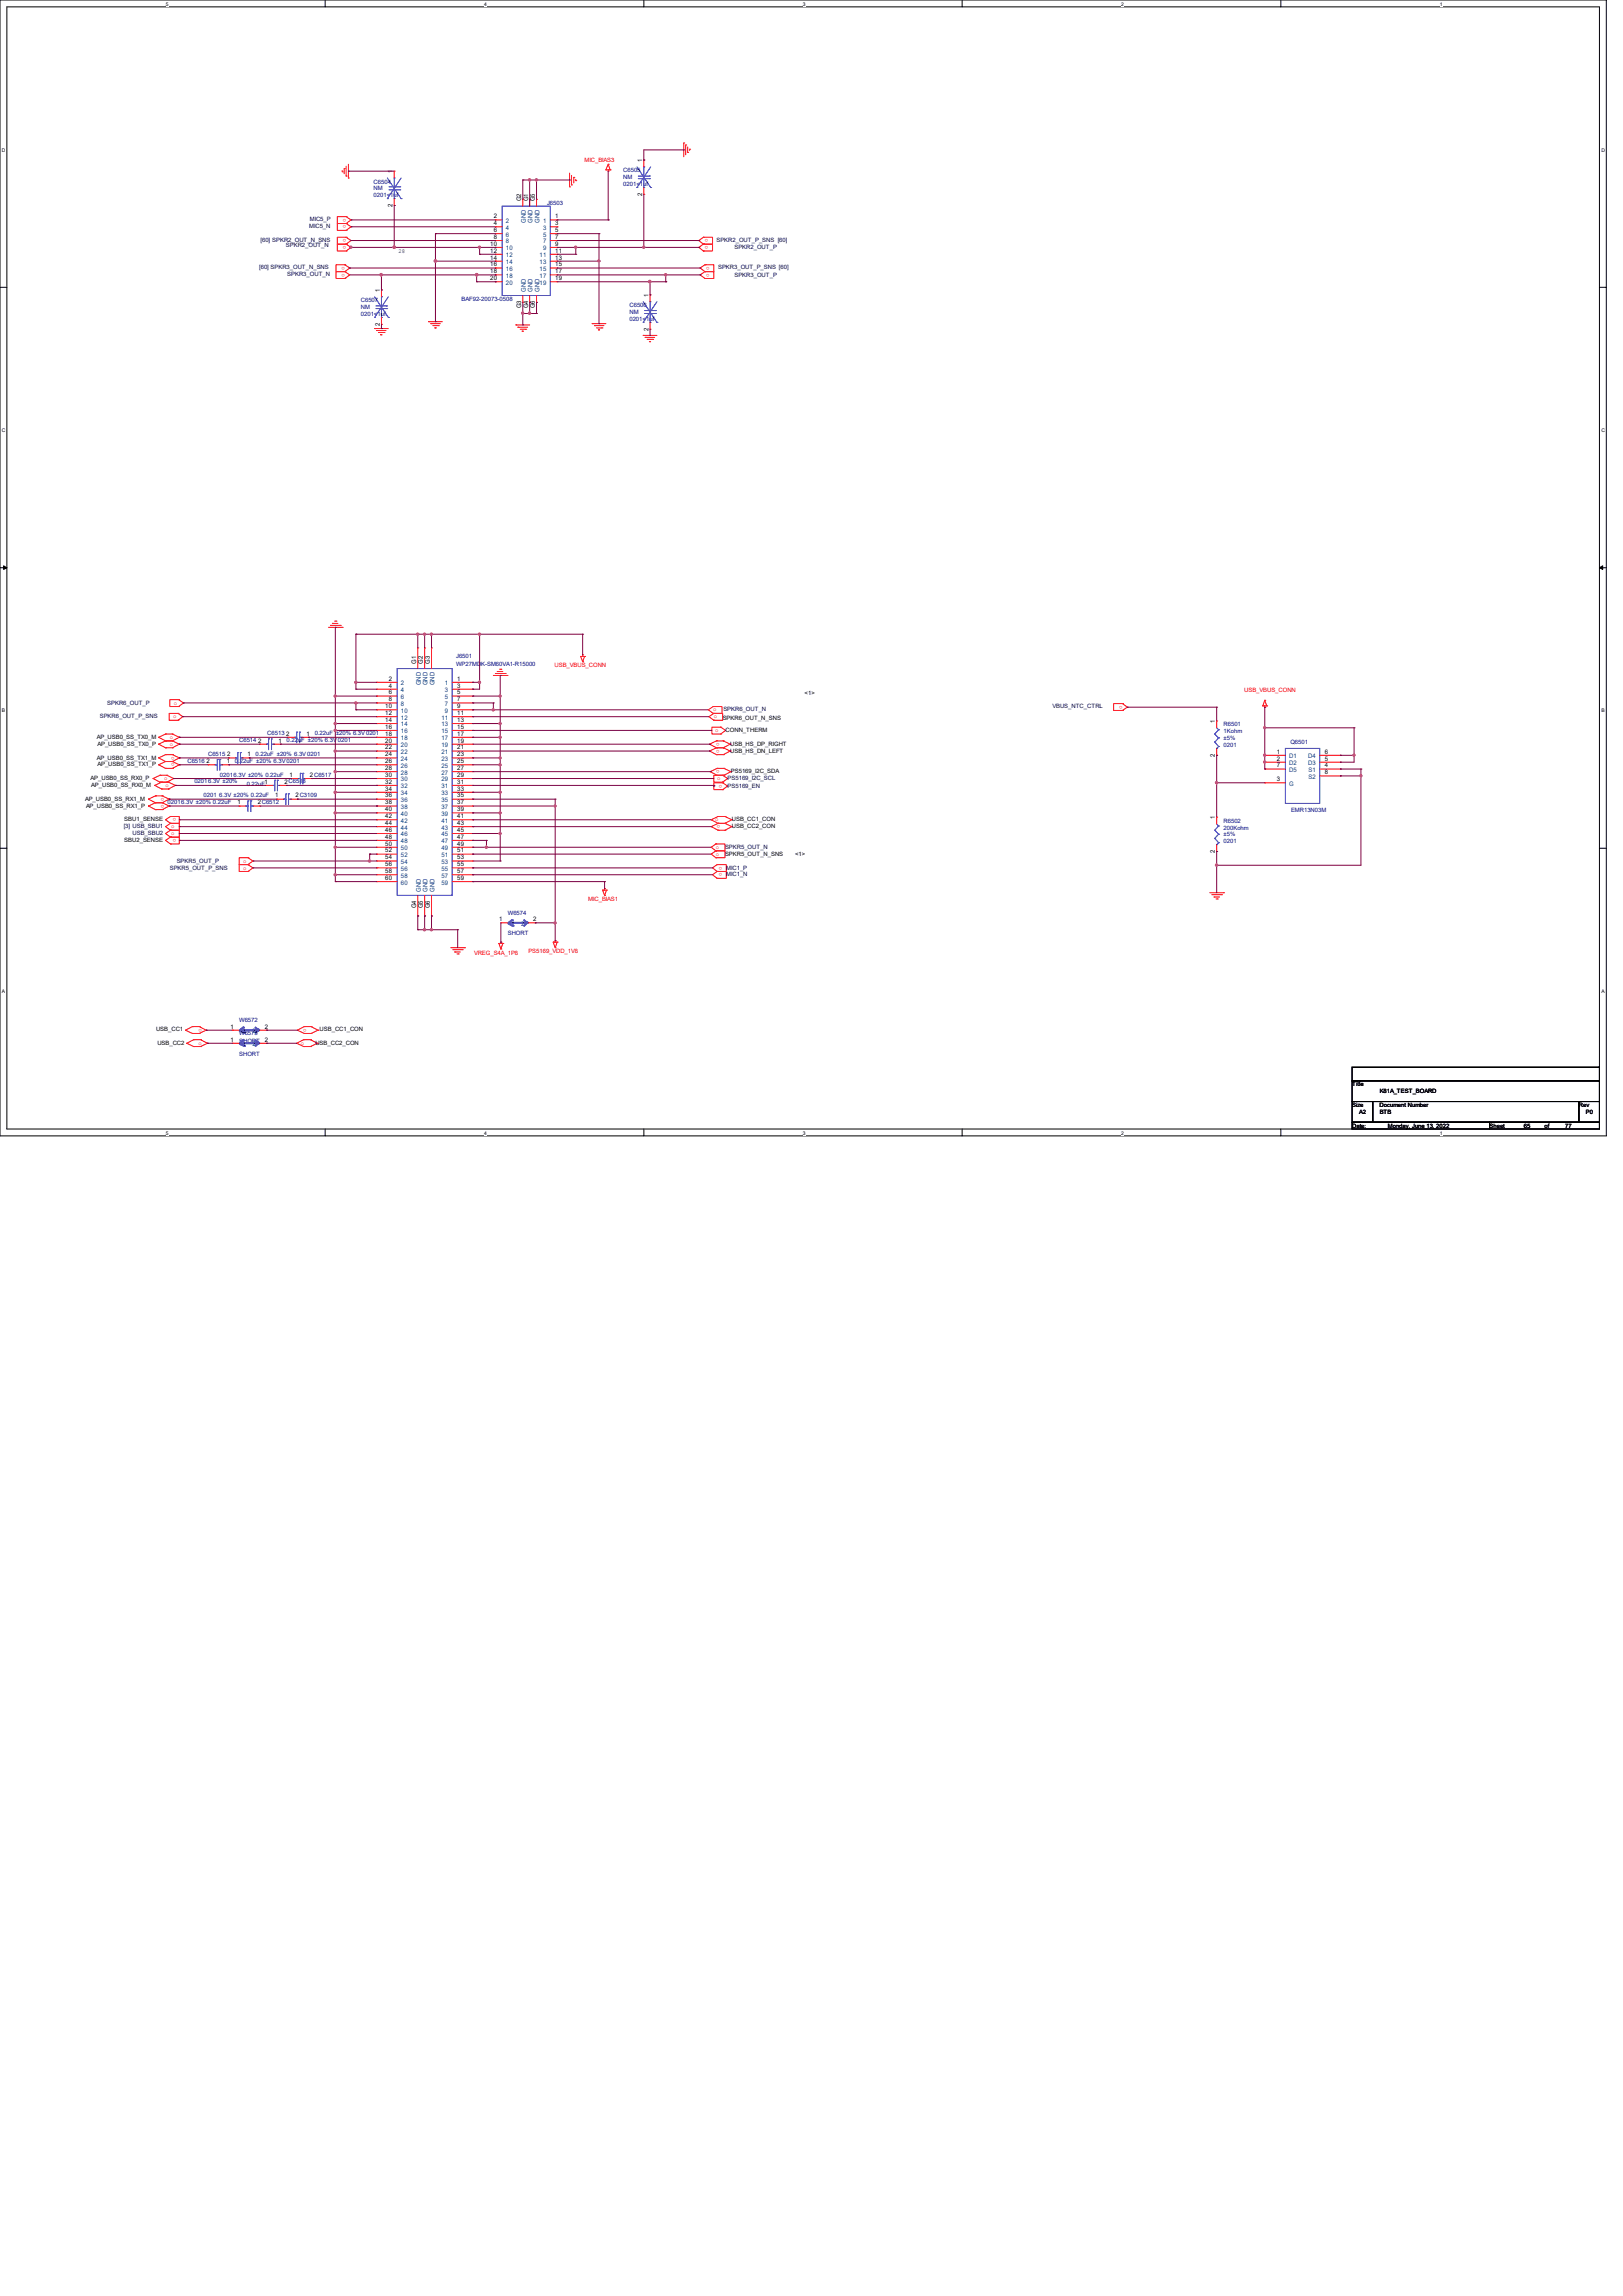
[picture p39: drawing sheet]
<svg xmlns="http://www.w3.org/2000/svg" width="210mm" height="297mm" viewBox="0 0 210 297" stroke-linecap="round" stroke-linejoin="round" font-family="sans-serif">
<defs><g id="words">
<g font-size=".8" fill="#000080">
<text x="48.3" y="23.7">C6504</text>
<text x="80.6" y="22.3">C6505</text>
<text x="80.6" y="23.2">NM</text>
<text x="48.3" y="24.6">NM</text>
<text x="48.3" y="25.5">0201&lt;1uf</text>
<text x="70.8" y="26.5">J6503</text>
<text x="80.6" y="24.1">0201&lt;1uf</text>
<text x="46.7" y="39.1">C6507</text>
<text x="46.7" y="40">NM</text>
<text x="46.7" y="40.9">0201&lt;1uf</text>
<text x="59.7" y="38.9">BAF92-20073-0508</text>
<text x="81.5" y="39.8">C6506</text>
<text x="81.5" y="40.6">NM</text>
<text x="81.5" y="41.5">0201&lt;1uf</text>
<text x="59" y="85.1">J6501</text>
<text x="59" y="86.1">WP27MDK-SM60VA1-R15000</text>
<text x="34.6" y="95.1">C6513</text>
<text x="40.7" y="95.1">0.22uF</text>
<text x="43.5" y="95.1">±20% 6.3V0201</text>
<text x="158.3" y="94">R6501</text>
<text x="158.3" y="94.9">1Kohm</text>
<text x="158.3" y="95.8">±5%</text>
<text x="24.3" y="98.7">C6516</text>
<text x="25.1" y="101.3">02016.3V ±20%</text>
<text x="26.9" y="97.8">C6515</text>
<text x="28.4" y="100.5">02016.3V ±20% 0.22uF</text>
<text x="30.4" y="98.7">0.22uF ±20% 6.3V0201</text>
<text x="30.9" y="96">C6514</text>
<text x="31.9" y="101.7">0.22uF</text>
<text x="33.1" y="97.8">0.22uF ±20% 6.3V0201</text>
<text x="37.1" y="96">0.22uF ±20% 6.3V</text>
<text x="43.7" y="96">0201</text>
<text x="158.3" y="96.6">0201</text>
<text x="167" y="96.3">Q6501</text>
<text x="21.7" y="104">02016.3V ±20% 0.22uF</text>
<text x="26.3" y="103.1">0201 6.3V ±20% 0.22uF</text>
<text x="158.3" y="106.4">R6502</text>
<text x="158.3" y="107.3">200Kohm</text>
<text x="167.1" y="105">EMR13N03M</text>
<text x="158.3" y="108.2">±5%</text>
<text x="158.3" y="109.1">0201</text>
<text x="65.7" y="118.3">W6574</text>
<text x="65.7" y="121">SHORT</text>
<text x="30.9" y="132.2">W6572</text>
<text x="30.9" y="134.9">SHORT</text>
<text x="30.9" y="133.9">W6573</text>
<text x="30.9" y="136.6">SHORT</text>
</g>
<g font-size=".8">
<text x="50.8" y="22.4" transform="rotate(-90 50.8 22.4)">1</text>
<text x="83.1" y="21" transform="rotate(-90 83.1 21)">1</text>
<text x="50.8" y="26.8" transform="rotate(-90 50.8 26.8)">2</text>
<text x="63.9" y="28.2">2</text>
<text x="63.9" y="29.1">4</text>
<text x="67.4" y="26" transform="rotate(-90 67.4 26)">G2</text>
<text x="68.3" y="26" transform="rotate(-90 68.3 26)">G1</text>
<text x="69.2" y="26" transform="rotate(-90 69.2 26)">G5</text>
<text x="71.8" y="28.2">1</text>
<text x="71.8" y="29.1">3</text>
<text x="83.1" y="25.3" transform="rotate(-90 83.1 25.3)">2</text>
<text x="51.6" y="32.7">28</text>
<text x="63.4" y="31.8">10</text>
<text x="63.4" y="32.7">12</text>
<text x="63.4" y="33.6">14</text>
<text x="63.4" y="34.5">16</text>
<text x="63.4" y="35.3">18</text>
<text x="63.9" y="30">6</text>
<text x="63.9" y="30.9">8</text>
<text x="71.8" y="30">5</text>
<text x="71.8" y="30.9">7</text>
<text x="71.8" y="31.8">9</text>
<text x="71.8" y="32.7">11</text>
<text x="71.8" y="33.6">13</text>
<text x="71.8" y="34.5">15</text>
<text x="71.8" y="35.3">17</text>
<text x="49.1" y="37.8" transform="rotate(-90 49.1 37.8)">1</text>
<text x="63.4" y="36.2">20</text>
<text x="67.4" y="39.9" transform="rotate(-90 67.4 39.9)">G3</text>
<text x="68.3" y="39.9" transform="rotate(-90 68.3 39.9)">G4</text>
<text x="69.2" y="39.9" transform="rotate(-90 69.2 39.9)">G6</text>
<text x="71.8" y="36.2">19</text>
<text x="83.9" y="38.4" transform="rotate(-90 83.9 38.4)">1</text>
<text x="49.1" y="42.1" transform="rotate(-90 49.1 42.1)">2</text>
<text x="83.9" y="42.8" transform="rotate(-90 83.9 42.8)">2</text>
<text x="50.3" y="88">2</text>
<text x="50.3" y="88.9">4</text>
<text x="50.3" y="89.8">6</text>
<text x="53.8" y="85.9" transform="rotate(-90 53.8 85.9)">G1</text>
<text x="54.7" y="85.9" transform="rotate(-90 54.7 85.9)">G2</text>
<text x="55.6" y="85.9" transform="rotate(-90 55.6 85.9)">G3</text>
<text x="59.1" y="88">1</text>
<text x="59.1" y="88.9">3</text>
<text x="59.1" y="89.8">5</text>
<text x="104.1" y="89.9">&lt;1&gt;</text>
<text x="12.5" y="95.6">AP_USB0_SS_TX0_M</text>
<text x="37" y="95.2">2</text>
<text x="39.7" y="95.2">1</text>
<text x="49.8" y="91.6">10</text>
<text x="49.8" y="92.5">12</text>
<text x="49.8" y="93.4">14</text>
<text x="49.8" y="94.3">16</text>
<text x="49.8" y="95.2">18</text>
<text x="50.3" y="90.7">8</text>
<text x="59.1" y="90.7">7</text>
<text x="59.1" y="91.6">9</text>
<text x="59.1" y="92.5">11</text>
<text x="59.1" y="93.4">13</text>
<text x="59.1" y="94.3">15</text>
<text x="59.1" y="95.2">17</text>
<text x="93.5" y="93.1">SPKR6_OUT_N_SNS</text>
<text x="93.9" y="94.7">CONN_THERM</text>
<text x="157.2" y="93.5" transform="rotate(-90 157.2 93.5)">1</text>
<text x="11.7" y="100.9">AP_USB0_SS_RX0_P</text>
<text x="11.8" y="101.8">AP_USB0_SS_RX0_M</text>
<text x="12.5" y="98.3">AP_USB0_SS_TX1_M</text>
<text x="12.6" y="96.5">AP_USB0_SS_TX0_P</text>
<text x="12.6" y="99.1">AP_USB0_SS_TX1_P</text>
<text x="26.7" y="98.7">2</text>
<text x="29.3" y="98.7">1</text>
<text x="29.4" y="97.8">2</text>
<text x="32" y="97.8">1</text>
<text x="33.4" y="96.1">2</text>
<text x="34.2" y="101.4">1</text>
<text x="36" y="96.1">1</text>
<text x="36.8" y="101.4">2C6518</text>
<text x="37.5" y="100.5">1</text>
<text x="40.1" y="100.5">2C6517</text>
<text x="49.8" y="96.1">20</text>
<text x="49.8" y="96.9">22</text>
<text x="49.8" y="97.8">24</text>
<text x="49.8" y="98.7">26</text>
<text x="49.8" y="99.6">28</text>
<text x="49.8" y="100.5">30</text>
<text x="49.8" y="101.4">32</text>
<text x="59.1" y="96.1">19</text>
<text x="59.1" y="96.9">21</text>
<text x="59.1" y="97.8">23</text>
<text x="59.1" y="98.7">25</text>
<text x="59.1" y="99.6">27</text>
<text x="59.1" y="100.5">29</text>
<text x="59.1" y="101.4">31</text>
<text x="94.5" y="96.5">USB_HS_DP_RIGHT</text>
<text x="94.5" y="97.4">USB_HS_DN_LEFT</text>
<text x="94.6" y="100">PS5169_I2C_SDA</text>
<text x="157.2" y="97.9" transform="rotate(-90 157.2 97.9)">2</text>
<text x="165.2" y="97.5">1</text>
<text x="165.2" y="98.4">2</text>
<text x="165.2" y="101">3</text>
<text x="165.2" y="99.3">7</text>
<text x="171.4" y="99.3">4</text>
<text x="171.4" y="98.4">5</text>
<text x="171.4" y="97.5">6</text>
<text x="171.4" y="100.2">8</text>
<text x="11" y="103.6">AP_USB0_SS_RX1_M</text>
<text x="11.1" y="104.5">AP_USB0_SS_RX1_P</text>
<text x="16.1" y="106.2">SBU1_SENSE</text>
<text x="30.7" y="104.1">1</text>
<text x="33.4" y="104.1">2C6512</text>
<text x="35.6" y="103.2">1</text>
<text x="38.2" y="103.2">2C3109</text>
<text x="49.8" y="102.3">34</text>
<text x="49.8" y="103.2">36</text>
<text x="49.8" y="104.1">38</text>
<text x="49.8" y="104.9">40</text>
<text x="49.8" y="105.8">42</text>
<text x="49.8" y="106.7">44</text>
<text x="49.8" y="107.6">46</text>
<text x="59.1" y="102.3">33</text>
<text x="59.1" y="103.2">35</text>
<text x="59.1" y="104.1">37</text>
<text x="59.1" y="104.9">39</text>
<text x="59.1" y="105.8">41</text>
<text x="59.1" y="106.7">43</text>
<text x="59.1" y="107.6">45</text>
<text x="94.7" y="106.3">USB_CC1_CON</text>
<text x="94.7" y="107.1">USB_CC2_CON</text>
<text x="157.2" y="106" transform="rotate(-90 157.2 106)">1</text>
<text x="16.1" y="108.9">SBU2_SENSE</text>
<text x="49.8" y="108.5">48</text>
<text x="49.8" y="109.4">50</text>
<text x="49.8" y="110.3">52</text>
<text x="49.8" y="111.2">54</text>
<text x="49.8" y="112.1">56</text>
<text x="49.8" y="112.9">58</text>
<text x="49.8" y="113.8">60</text>
<text x="59.1" y="108.5">47</text>
<text x="59.1" y="109.4">49</text>
<text x="59.1" y="110.3">51</text>
<text x="59.1" y="111.2">53</text>
<text x="59.1" y="112.1">55</text>
<text x="59.1" y="112.9">57</text>
<text x="59.1" y="113.8">59</text>
<text x="93.8" y="110.8">SPKR5_OUT_N_SNS</text>
<text x="102.9" y="110.7">&lt;1&gt;</text>
<text x="157.2" y="110.3" transform="rotate(-90 157.2 110.3)">2</text>
<text x="53.8" y="117.5" transform="rotate(-90 53.8 117.5)">G4</text>
<text x="54.7" y="117.5" transform="rotate(-90 54.7 117.5)">G5</text>
<text x="55.6" y="117.5" transform="rotate(-90 55.6 117.5)">G6</text>
<text x="64.6" y="119.2">1</text>
<text x="69" y="119.2">2</text>
<text x="20.2" y="133.4">USB_CC1</text>
<text x="20.4" y="135.1">USB_CC2</text>
<text x="29.8" y="133">1</text>
<text x="29.8" y="134.7">1</text>
<text x="34.2" y="133">2</text>
<text x="34.2" y="134.7">2</text>
<text x="40.8" y="135.2">USB_CC2_CON</text>
<text x="41.4" y="133.3">USB_CC1_CON</text>
<text x="175" y="140.5">Title</text>
<text x="175" y="143.2">Size</text>
<text x="178.5" y="143.2">Document Number</text>
<text x="178.5" y="141.4">K81A_TEST_BOARD</text>
<text x="204.3" y="143.2">Rev</text>
<text x="175" y="145.9">Date:</text>
<text x="175.9" y="144.1">A2</text>
<text x="178.5" y="144.1">BTB</text>
<text x="179.6" y="145.9">Monday, June 13, 2022</text>
<text x="192.8" y="145.9">Sheet</text>
<text x="197.2" y="145.9">65</text>
<text x="199.9" y="145.9">of</text>
<text x="202.5" y="145.9">77</text>
<text x="205.2" y="144.1">P0</text>
</g>
<g font-size=".8" fill="#f00">
<text x="75.7" y="20.9">MIC_BIAS3</text>
<text x="44.8" y="29.2" transform="rotate(-180 44.8 29.2)">o</text>
<text x="44.8" y="28.3" transform="rotate(-180 44.8 28.3)">o</text>
<text x="44.6" y="35.4" transform="rotate(-180 44.6 35.4)">o</text>
<text x="44.6" y="34.5" transform="rotate(-180 44.6 34.5)">o</text>
<text x="44.8" y="31.8" transform="rotate(-180 44.8 31.8)">o</text>
<text x="44.8" y="30.9" transform="rotate(-180 44.8 30.9)">o</text>
<text x="91.7" y="31.8" transform="rotate(-180 91.7 31.8)">o</text>
<text x="91.7" y="30.9" transform="rotate(-180 91.7 30.9)">o</text>
<text x="91.8" y="35.4" transform="rotate(-180 91.8 35.4)">o</text>
<text x="91.8" y="34.5" transform="rotate(-180 91.8 34.5)">o</text>
<text x="71.8" y="86.3">USB_VBUS_CONN</text>
<text x="161" y="89.5">USB_VBUS_CONN</text>
<text x="22" y="95.6">o</text>
<text x="22.4" y="92.9">o</text>
<text x="22.5" y="91.1">o</text>
<text x="92.3" y="92">o</text>
<text x="92.4" y="92.9">o</text>
<text x="92.5" y="94.7">o</text>
<text x="145.3" y="91.3" transform="rotate(-180 145.3 91.3)">o</text>
<text x="21.3" y="100.9">o</text>
<text x="21.4" y="101.8">o</text>
<text x="22" y="96.5">o</text>
<text x="22.6" y="97.9" transform="rotate(-180 22.6 97.9)">o</text>
<text x="22.6" y="98.8" transform="rotate(-180 22.6 98.8)">o</text>
<text x="92.8" y="100.9">o</text>
<text x="93.1" y="99.7" transform="rotate(-180 93.1 99.7)">o</text>
<text x="93.1" y="96.1" transform="rotate(-180 93.1 96.1)">o</text>
<text x="93.1" y="97" transform="rotate(-180 93.1 97)">o</text>
<text x="93.4" y="101.5" transform="rotate(-180 93.4 101.5)">o</text>
<text x="21.3" y="103.2" transform="rotate(-180 21.3 103.2)">o</text>
<text x="21.3" y="104.1" transform="rotate(-180 21.3 104.1)">o</text>
<text x="22.1" y="107.1">o</text>
<text x="22.8" y="105.9" transform="rotate(-180 22.8 105.9)">o</text>
<text x="92.5" y="106.3">o</text>
<text x="93.2" y="106.8" transform="rotate(-180 93.2 106.8)">o</text>
<text x="22.1" y="108">o</text>
<text x="22.8" y="108.5" transform="rotate(-180 22.8 108.5)">o</text>
<text x="31.5" y="111.6">o</text>
<text x="31.5" y="112.5">o</text>
<text x="92.6" y="109.8">o</text>
<text x="92.6" y="110.7">o</text>
<text x="93.4" y="112.1" transform="rotate(-180 93.4 112.1)">o</text>
<text x="93.4" y="113" transform="rotate(-180 93.4 113)">o</text>
<text x="76.1" y="116.5">MIC_BIAS1</text>
<text x="61.3" y="123.5">VREG_S4A_1P8</text>
<text x="68.4" y="123.3">PS5169_VDD_1V8</text>
<text x="25.7" y="135.1">o</text>
<text x="26.1" y="133.1" transform="rotate(-180 26.1 133.1)">o</text>
<text x="38.9" y="135.1">o</text>
<text x="39.7" y="133.1" transform="rotate(-180 39.7 133.1)">o</text>
</g>
<g font-size=".8" fill="#000040">
<text x="40" y="29.5">MIC5_N</text>
<text x="40.1" y="28.6">MIC5_P</text>
<text x="33.5" y="34.8">[60] SPKR3_OUT_N_SNS</text>
<text x="33.7" y="31.3">[60] SPKR2_OUT_N_SNS</text>
<text x="37" y="32">SPKR2_OUT_N</text>
<text x="37.2" y="35.7">SPKR3_OUT_N</text>
<text x="92.7" y="31.3">SPKR2_OUT_P_SNS [60]</text>
<text x="92.9" y="34.8">SPKR3_OUT_P_SNS [60]</text>
<text x="95" y="35.9">SPKR3_OUT_P</text>
<text x="95" y="32.2">SPKR2_OUT_P</text>
<text x="12.9" y="92.9">SPKR6_OUT_P_SNS</text>
<text x="13.9" y="91.1">SPKR6_OUT_P</text>
<text x="93.6" y="91.9">SPKR6_OUT_N</text>
<text x="136.2" y="91.7">VBUS_NTC_CTRL</text>
<text x="94.2" y="101.9">PS5169_EN</text>
<text x="94.2" y="100.9">PS5169_I2C_SCL</text>
<text x="16" y="107.1">[3] USB_SBU1</text>
<text x="17.1" y="108">USB_SBU2</text>
<text x="22" y="112.5">SPKR5_OUT_P_SNS</text>
<text x="22.9" y="111.6">SPKR5_OUT_P</text>
<text x="93.8" y="109.8">SPKR5_OUT_N</text>
<text x="94" y="112.5">MIC1_P</text>
<text x="94" y="113.4">MIC1_N</text>
</g>
<g font-size=".8" fill="#004080">
<text x="65.5" y="28.8">2</text>
<text x="65.5" y="29.7">4</text>
<text x="68" y="28.8" transform="rotate(-90 68 28.8)">GND</text>
<text x="68.9" y="28.8" transform="rotate(-90 68.9 28.8)">GND</text>
<text x="69.8" y="28.8" transform="rotate(-90 69.8 28.8)">GND</text>
<text x="70.3" y="28.8">1</text>
<text x="70.3" y="29.7">3</text>
<text x="65.5" y="30.6">6</text>
<text x="65.5" y="31.5">8</text>
<text x="65.5" y="32.4">10</text>
<text x="65.5" y="33.3">12</text>
<text x="65.5" y="34.2">14</text>
<text x="65.5" y="35.1">16</text>
<text x="65.5" y="35.9">18</text>
<text x="69.8" y="33.3">11</text>
<text x="69.8" y="34.2">13</text>
<text x="69.8" y="35.1">15</text>
<text x="69.8" y="35.9">17</text>
<text x="70.3" y="30.6">5</text>
<text x="70.3" y="31.5">7</text>
<text x="70.3" y="32.4">9</text>
<text x="65.5" y="36.8">20</text>
<text x="68" y="37.8" transform="rotate(-90 68 37.8)">GND</text>
<text x="68.9" y="37.8" transform="rotate(-90 68.9 37.8)">GND</text>
<text x="69.8" y="37.8" transform="rotate(-90 69.8 37.8)">GND</text>
<text x="69.8" y="36.8">19</text>
<text x="51.9" y="88.6">2</text>
<text x="51.9" y="89.5">4</text>
<text x="54.4" y="88.7" transform="rotate(-90 54.4 88.7)">GND</text>
<text x="55.3" y="88.7" transform="rotate(-90 55.3 88.7)">GND</text>
<text x="56.2" y="88.7" transform="rotate(-90 56.2 88.7)">GND</text>
<text x="57.6" y="88.6">1</text>
<text x="57.6" y="89.5">3</text>
<text x="51.9" y="90.4">6</text>
<text x="51.9" y="91.3">8</text>
<text x="51.9" y="92.2">10</text>
<text x="51.9" y="93.1">12</text>
<text x="51.9" y="94">14</text>
<text x="51.9" y="94.9">16</text>
<text x="51.9" y="95.8">18</text>
<text x="57.1" y="93.1">11</text>
<text x="57.1" y="94">13</text>
<text x="57.1" y="94.9">15</text>
<text x="57.1" y="95.8">17</text>
<text x="57.6" y="90.4">5</text>
<text x="57.6" y="91.3">7</text>
<text x="57.6" y="92.2">9</text>
<text x="51.9" y="96.6">20</text>
<text x="51.9" y="97.5">22</text>
<text x="51.9" y="98.4">24</text>
<text x="51.9" y="99.3">26</text>
<text x="51.9" y="100.2">28</text>
<text x="51.9" y="101.1">30</text>
<text x="51.9" y="102">32</text>
<text x="57.1" y="96.6">19</text>
<text x="57.1" y="97.5">21</text>
<text x="57.1" y="98.4">23</text>
<text x="57.1" y="99.3">25</text>
<text x="57.1" y="100.2">27</text>
<text x="57.1" y="101.1">29</text>
<text x="57.1" y="102">31</text>
<text x="166.8" y="98.1">D1</text>
<text x="166.8" y="99">D2</text>
<text x="166.8" y="101.6">G</text>
<text x="166.8" y="99.9">D5</text>
<text x="169.3" y="99">D3</text>
<text x="169.3" y="98.1">D4</text>
<text x="169.3" y="99.9">S1</text>
<text x="169.3" y="100.7">S2</text>
<text x="51.9" y="102.9">34</text>
<text x="51.9" y="103.8">36</text>
<text x="51.9" y="104.6">38</text>
<text x="51.9" y="105.5">40</text>
<text x="51.9" y="106.4">42</text>
<text x="51.9" y="107.3">44</text>
<text x="57.1" y="102.9">33</text>
<text x="57.1" y="103.8">35</text>
<text x="57.1" y="104.6">37</text>
<text x="57.1" y="105.5">39</text>
<text x="57.1" y="106.4">41</text>
<text x="57.1" y="107.3">43</text>
<text x="51.9" y="108.2">46</text>
<text x="51.9" y="109.1">48</text>
<text x="51.9" y="110">50</text>
<text x="51.9" y="110.9">52</text>
<text x="51.9" y="111.8">54</text>
<text x="51.9" y="112.6">56</text>
<text x="51.9" y="113.5">58</text>
<text x="57.1" y="108.2">45</text>
<text x="57.1" y="109.1">47</text>
<text x="57.1" y="110">49</text>
<text x="57.1" y="110.9">51</text>
<text x="57.1" y="111.8">53</text>
<text x="57.1" y="112.6">55</text>
<text x="57.1" y="113.5">57</text>
<text x="51.9" y="114.4">60</text>
<text x="54.4" y="115.4" transform="rotate(-90 54.4 115.4)">GND</text>
<text x="55.3" y="115.4" transform="rotate(-90 55.3 115.4)">GND</text>
<text x="56.2" y="115.4" transform="rotate(-90 56.2 115.4)">GND</text>
<text x="57.1" y="114.4">59</text>
<text x="66.2" y="119.8">1</text>
<text x="67.4" y="119.8">2</text>
<text x="31.4" y="133.6">1</text>
<text x="31.4" y="135.3">1</text>
<text x="32.7" y="133.6">2</text>
<text x="32.7" y="135.3">2</text>
</g>
<g font-size=".6">
<text x="21.5" y=".7">5</text>
<text x="62.7" y=".7">4</text>
<text x="103.9" y=".7">3</text>
<text x="145.1" y=".7">2</text>
<text x="186.3" y=".7">1</text>
<text x=".3" y="19.6">D</text>
<text x="207.2" y="19.6">D</text>
<text x=".3" y="55.9">C</text>
<text x="207.2" y="55.9">C</text>
<text x=".3" y="92.2">B</text>
<text x="207.2" y="92.2">B</text>
<text x=".3" y="128.4">A</text>
<text x="207.2" y="128.4">A</text>
<text x="21.5" y="146.8">5</text>
<text x="62.7" y="146.8">4</text>
<text x="103.9" y="146.8">3</text>
<text x="145.1" y="146.8">2</text>
<text x="186.3" y="146.8">1</text>
</g>
</g></defs>
<path d="M0 0h207.9v146.9h-207.9zM.9 .9h206.1v145.1h-206.1z" fill="none" stroke="#000" stroke-width=".13"/>
<g fill="#fff">
<path d="M21.5 .1h.3v.7h-.3z"/>
<path d="M21.5 146.2h.3v.7h-.3z"/>
</g>
<path d="M42.1 0v.9M42.1 146v.9" fill="none" stroke="#000" stroke-width=".13"/>
<g fill="#fff">
<path d="M62.7 .1h.3v.7h-.3z"/>
<path d="M62.7 146.2h.3v.7h-.3z"/>
</g>
<path d="M83.3 0v.9M83.3 146v.9" fill="none" stroke="#000" stroke-width=".13"/>
<g fill="#fff">
<path d="M103.9 .1h.3v.7h-.3z"/>
<path d="M103.9 146.2h.3v.7h-.3z"/>
</g>
<path d="M124.5 0v.9M124.5 146v.9" fill="none" stroke="#000" stroke-width=".13"/>
<g fill="#fff">
<path d="M145.1 .1h.3v.7h-.3z"/>
<path d="M145.1 146.2h.3v.7h-.3z"/>
</g>
<path d="M165.7 0v.9M165.7 146v.9" fill="none" stroke="#000" stroke-width=".13"/>
<g fill="#fff">
<path d="M186.3 .1h.3v.7h-.3z"/>
<path d="M186.3 146.2h.3v.7h-.3z"/>
<path d="M.3 19h.4v.7h-.4z"/>
<path d="M207.2 19h.5v.7h-.5z"/>
<path d="M.3 55.3h.4v.7h-.4z"/>
<path d="M207.2 55.3h.5v.7h-.5z"/>
</g>
<path d="M0 37.2h.9M207 37.2h.9" fill="none" stroke="#000" stroke-width=".13"/>
<g fill="#fff">
<path d="M.3 91.6h.4v.7h-.4z"/>
<path d="M207.2 91.6h.4v.7h-.4z"/>
</g>
<path d="M0 73.4h.9M207 73.4h.9" fill="none" stroke="#000" stroke-width=".13"/>
<path d="M.5 73.2l.4 .2-.4 .3zM207 73.4l.4-.2v.5z" fill="#000" stroke="#000" stroke-width=".13"/>
<g fill="#fff">
<path d="M.3 127.8h.3v.8h-.3z"/>
<path d="M207.2 127.8h.4v.8h-.4z"/>
</g>
<path d="M0 109.7h.9M207 109.7h.9M175 138h32v1.8h-32zM175 139.8h32v2.7h-32zM175 142.5h2.6v2.7h-2.6zM175 145.2h17.7v.8h-17.7zM177.6 142.5h26.7v2.7h-26.7zM192.7 145.2h14.3v.8h-14.3zM204.3 142.5h2.7v2.7h-2.7z" fill="none" stroke="#000" stroke-width=".13"/>
<g fill="none" stroke="#f00" stroke-width=".13">
<path d="M88.5 18.5h.1M88.5 18.5v1.8M88.7 18.8h.1M88.7 18.8v1.2M89 19.7h.1M89 19v.7M89.2 19.3h.1M89.2 19.3v.2M44.3 22.2h.1M44.3 22.1v.1M44.5 21.8h.1M44.5 21.8v.7"/>
<path d="M44.6 36h.1M44.6 35.1h.1M44.6 35.1h-1.1v.9h1.1M44.6 34.2h.1M44.6 34.2h-1.1v.9h1.1M44.6 35.1l.7 .5-.7 .4M44.6 34.2l.7 .5-.7 .4M44.8 22.8h.1M44.8 32.5h.1M44.8 31.6h.1M44.8 31.6h-1.2v.9h1.2M44.8 28.9h.1"/>
<path d="M44.8 28h.1M44.8 28h-1.2v.9h1.2M44.8 29.8h.1M44.8 28.9h-1.2v.9h1.2M44.8 30.7h.1M44.8 30.7h-1.2v.9h1.2M44.8 21.5v1.3M44.8 31.6l.6 .4-.6 .5M44.8 28l.6 .4-.6 .5M44.8 28.9l.6 .4-.6 .5M44.8 30.7l.6 .4-.6 .5M45.1 23h.1"/>
<path d="M45.1 21.3v1.7M49.4 37.5h.1M49.4 37.5v.9M51 22.1h.1M51 26.6h.1M51 22.1v.9M51 25.7v.9M64.1 28.4h.1M64.1 29.3h.1M64.1 30.2h.1M64.1 31.1h.1M64.1 32h.1"/>
<path d="M64.1 32.9h.1M64.1 33.8h.1M64.1 34.7h.1M64.1 35.6h.1M64.1 36.4h.1M64.1 28.4h.9M64.1 29.3h.9M64.1 30.2h.9M64.1 31.1h.9M64.1 32h.9M64.1 32.9h.9M64.1 33.8h.9"/>
<path d="M64.1 34.7h.9M64.1 35.6h.9M64.1 36.4h.9M67.6 25.8h.1M67.6 39.1h.1M67.6 25.8v.9M67.6 38.2v.9M68.5 25.8h.1M68.5 39.1h.1M68.5 25.8v.9M68.5 38.2v.9M69.4 25.8h.1"/>
<path d="M69.4 39.1h.1M69.4 25.8v.9M69.4 38.2v.9M71.2 28.4h.9M71.2 29.3h.9M71.2 30.2h.9M71.2 31.1h.9M71.2 32h.9M71.2 32.9h.9M71.2 33.8h.9M71.2 34.7h.9M71.2 35.6h.9"/>
<path d="M71.2 36.4h.9M72.1 28.4h.1M72.1 29.3h.1M72.1 30.2h.1M72.1 31.1h.1M72.1 32h.1M72.1 32.9h.1M72.1 33.8h.1M72.1 34.7h.1M72.1 35.6h.1M72.1 36.4h.1M73.7 24.2h.1"/>
<path d="M73.7 22.4v1.8M74 23.9h.1M74 22.7v1.2M74.3 22.9h.1M74.3 22.9v.8M74.5 23.4h.1M74.5 23.2v.2M78.4 22h.1M78.4 22h.6M78.7 22.1h.1M78.7 21.3h.1M78.7 22v.1"/>
<path d="M78.7 21.3l-.3 .7M78.7 21.3l.3 .7M79 22h.1M83.3 20.7h.1M83.3 25.1h.1M83.3 20.7v.9M83.3 24.3v.8M84.1 38.1h.1M84.1 38.1v.9M91 32.5h.1M91 31.6h.1M91 31.6h1.2v.9h-1.2"/>
<path d="M91 30.7h.1M91 30.7h1.2v.9h-1.2M91 31.6l-.6 .4 .6 .5M91 30.7l-.6 .4 .6 .5M91.2 36h.1M91.2 35.1h.1M91.2 35.1h1.2v.9h-1.2M91.2 34.2h.1M91.2 34.2h1.2v.9h-1.2M91.2 35.1l-.6 .5 .6 .4M91.2 34.2l-.6 .5 .6 .4M48.5 42.5h.1"/>
<path d="M48.5 42.5h1.7M48.7 42.8h.1M48.7 42.8h1.3M49 43h.7M49.2 43.3h.1M49.2 43.3h.2M49.4 42h.1M49.4 41.1v.9M49.7 43h.1M55.5 41.6h.1M55.5 41.6h1.7M55.8 41.9h.1"/>
<path d="M55.8 41.9h1.2M56 42.1h.7M56.3 42.4h.1M56.3 42.4h.2M56.7 42.1h.1M66.8 42h.1M66.8 42h1.7M67 42.3h.1M67 42.3h1.3M67.3 42.6h.7M67.6 42.8h.1M68 42.6h.1"/>
<path d="M76.6 41.9h.1M76.6 41.9h1.8M76.9 42.1h.1M76.9 42.1h1.2M77.2 42.4h.7M77.4 42.7h.1M77.4 42.7h.2M77.9 42.4h.1M83.2 43.4h.1M83.2 43.4h1.8M83.5 43.6h.1M83.5 43.6h1.2"/>
<path d="M83.7 43.9h.8M84 44.2h.1M84 44.2h.2M84.1 42.6h.1M84.1 41.7v.9M84.5 43.9h.1M20.5 95.4h.1M20.5 96.3h.1M20.5 98h.1M20.5 98.9h.1M20.5 95.4l.9 .4M20.5 96.3l.9 .4"/>
<path d="M20.5 98l.9 .5M20.5 98.9l.9 .5M21.4 95h.1M21.4 95.8h.1M21.4 96.7h.1M21.4 98.5h.1M21.4 97.6h.1M21.4 99.4h.1M21.4 95h.9M21.4 95l-.9 .4M21.4 95.8h.9M21.4 95.8l-.9 .5"/>
<path d="M21.4 96.7h.9M21.4 98.5h.9M21.4 97.6l-.9 .4M21.4 97.6h.9M21.4 99.4h.9M21.4 98.5l-.9 .4M22.3 95h.1M22.3 95.8h.1M22.3 96.7h.1M22.3 98.5h.1M22.3 97.6h.1M22.3 99.4h.1"/>
<path d="M22.3 95l.9 .4M22.3 95.8l.9 .5M22.3 97.6l.9 .4M22.3 98.5l.9 .4M23 92.3h.1M23 93.2h.1M23 92.3h-1.1v.9h1.1M23 92.3l.7 .4-.7 .5M23.1 90.5h.1M23.1 91.4h.1M23.1 90.5h-1.1v.9h1.1M23.1 90.5l.6 .4-.6 .5"/>
<path d="M23.2 95.4h.1M23.2 96.3h.1M23.2 98h.1M23.2 98.9h.1M23.2 95.4l-.9 .4M23.2 96.3l-.9 .4M23.2 98l-.9 .5M23.2 98.9l-.9 .5M26.9 98.9h.1M26.9 98.9h.9M28.7 98.9h.9M29.6 98.9h.1"/>
<path d="M29.6 98h.1M29.6 98h.9M31.4 98h.9M32.3 98h.1M33.6 96.3h.1M33.6 96.3h.9M35.4 96.3h.9M36.3 96.3h.1M37.3 95.4h.1M37.3 95.4h.8M39 95.4h.9M39.9 95.4h.1"/>
<path d="M42.5 81.2h1.8M42.8 80.9h1.2M43 80.6h.1M43 80.6h.7M43.3 80.3h.2M43.5 80.3h.1M44 80.9h.1M44.3 81.2h.1M48.7 88.3h.1M48.7 89.2h.1M48.7 90h.1M48.7 90.9h.1"/>
<path d="M48.7 91.8h.1M48.7 92.7h.1M48.7 93.6h.1M48.7 94.5h.1M48.7 95.4h.1M48.7 96.3h.1M48.7 97.2h.1M48.7 98h.1M48.7 98.9h.1M48.7 99.8h.1M48.7 95.4h2.7M48.7 98.9h2.7"/>
<path d="M48.7 96.3h2.7M48.7 98h2.7M48.7 88.3h2.7M48.7 89.2h2.7M48.7 90h2.7M48.7 90.9h2.7M48.7 91.8h2.7M48.7 92.7h2.7M48.7 93.6h2.7M48.7 94.5h2.7M48.7 97.2h2.7M48.7 99.8h2.7"/>
<path d="M54.1 83.8h.1M54.1 83.8v2.7M54.9 83.8h.1M54.9 83.8v2.7M55.8 83.8h.1M55.8 83.8v2.7M58.5 95.4h2.7M58.5 98.9h2.7M58.5 96.3h2.7M58.5 98h2.7M58.5 88.3h2.7M58.5 89.2h2.7"/>
<path d="M58.5 90h2.7M58.5 90.9h2.7M58.5 91.8h2.7M58.5 92.7h2.7M58.5 93.6h2.7M58.5 94.5h2.7M58.5 97.2h2.7M58.5 99.8h2.7M61.2 88.3h.1M61.2 89.2h.1M61.2 90h.1M61.2 90.9h.1"/>
<path d="M61.2 91.8h.1M61.2 92.7h.1M61.2 93.6h.1M61.2 94.5h.1M61.2 95.4h.1M61.2 96.3h.1M61.2 97.2h.1M61.2 98h.1M61.2 98.9h.1M61.2 99.8h.1M63.8 87.4h1.8M64.1 87.1h1.3"/>
<path d="M64.3 86.9h.1M64.3 86.9h.8M64.6 86.6h.2M64.8 86.6h.1M65.4 87.1h.1M65.6 87.4h.1M75.1 84.9h.1M75.1 84.9h.5M75.1 84.9l.3 .7M75.4 84.7h.1M75.4 85.6h.1M75.4 84.7v.2"/>
<path d="M75.6 84.9h.1M75.6 84.9l-.2 .7M91.8 96.3h.1M91.8 97.2h.1M91.8 96.3l.9 .4M91.8 97.2l.9 .4M91.9 99.8h.1M91.9 99.8l.9 .5M92.3 91.4h.1M92.3 92.3h.1M92.3 91.4h1.1v.9h-1.1M92.3 91.4l-.6 .4 .6 .5"/>
<path d="M92.4 92.3h.1M92.4 93.2h.1M92.4 92.3h1.1v.9h-1.1M92.4 92.3l-.7 .4 .7 .5M92.7 96.7h.1M92.7 95.8h.1M92.7 97.6h.1M92.7 95.8h.9M92.7 96.7h.9M92.7 97.6h.9M92.7 95.8l-.9 .5M92.7 96.7l-.9 .5"/>
<path d="M92.8 99.4h.1M92.8 99.4h.9M92.8 99.4l-.9 .4M93.3 94.1h.1M93.3 95h.1M93.3 94.1h-1.2v.9h1.2M93.3 94.1l.6 .4-.6 .5M93.6 96.7h.1M93.6 95.8h.1M93.6 97.6h.1M93.6 95.8l.9 .5M93.6 96.7l.9 .5"/>
<path d="M93.7 99.4h.1M93.7 99.4l.9 .4M94.5 96.3h.1M94.5 97.2h.1M94.5 96.3l-.9 .4M94.5 97.2l-.9 .4M94.6 99.8h.1M94.6 99.8l-.9 .5M145.2 91.9h.1M145.2 91h.1M145.2 91h-1.1v.9h1.1M145.2 91l.7 .5-.7 .4"/>
<path d="M157.4 93.3h.1M157.4 97.7h.1M157.4 93.3v.8M157.4 96.8v.9M163.4 91.3h.1M163.4 91.3h.5M163.7 91.5h.1M163.7 90.6h.1M163.7 97.7h.1M163.7 98.6h.1M163.7 99.5h.1M163.7 91.3v.2"/>
<path d="M163.7 90.6l-.3 .7M163.7 90.6l.2 .7M163.7 97.7h2.6M163.7 98.6h2.6M163.7 99.5h2.6M163.9 91.3h.1M170.8 97.7h2.6M170.8 98.6h2.6M170.8 99.5h2.6M173.4 99.5h.1M173.4 98.6h.1M173.4 97.7h.1"/>
<path d="M19.2 103.4h.1M19.2 104.3h.1M19.2 103.4l.9 .4M19.2 104.3l.9 .4M19.8 100.7h.1M19.8 100.7l.9 .5M20 101.6h.1M20 101.6l.9 .5M20.1 103.8h.1M20.1 103h.1M20.1 104.7h.1M20.1 103.8h.9"/>
<path d="M20.1 103l-.9 .4M20.1 103h.9M20.1 104.7h.9M20.1 103.8l-.9 .5M20.7 100.3h.1M20.7 101.2h.1M20.7 100.3h.9M20.7 100.3l-.9 .4M20.7 101.2h1.1M20.9 101.2h.1M20.9 102.1h.1M20.9 101.2l-.9 .4"/>
<path d="M20.9 102.1h.9M21 103.8h.1M21 103h.1M21 104.7h.1M21 103l.9 .4M21 103.8l.9 .5M21.6 100.3h.1M21.6 101.2h.1M21.6 100.3l.9 .4M21.8 101.2h.1M21.8 102.1h.1M21.8 101.2l.9 .4"/>
<path d="M21.9 103.4h.1M21.9 104.3h.1M21.9 103.4l-.9 .4M21.9 104.3l-.9 .4M22.1 106.5h.1M22.1 105.6h.1M22.1 105.6h1.1v.9h-1.1M22.1 107.4h.1M22.1 106.5h1.1v.9h-1.1M22.1 108.3h.1M22.1 107.4h1.1v.9h-1.1M22.1 109.2h.1"/>
<path d="M22.1 108.3h1.1v.9h-1.1M22.1 105.6l-.7 .4 .7 .5M22.1 106.5l-.7 .4 .7 .5M22.1 107.4l-.7 .4 .7 .5M22.1 108.3l-.7 .4 .7 .5M22.5 100.7h.1M22.5 100.7l-.9 .5M22.7 101.6h.1M22.7 101.6l-.9 .5M30.9 104.3h.1M30.9 104.3h.9M32.1 111h.1"/>
<path d="M32.1 111.8h.1M32.1 111h-1.2v.8h1.2M32.1 112.7h.1M32.1 111.8h-1.2v.9h1.2M32.1 111l.6 .4-.6 .4M32.1 111.8l.6 .5-.6 .4M32.7 104.3h.9M33.6 104.3h.1M34.4 101.6h.1M34.4 101.6h.9M35.8 103.4h.1M35.8 103.4h.9"/>
<path d="M36.2 101.6h.9M37.1 101.6h.1M37.6 103.4h.9M37.7 100.7h.1M37.7 100.7h.9M38.5 103.4h.1M39.5 100.7h.8M40.3 100.7h.1M48.7 100.7h.1M48.7 101.6h.1M48.7 102.5h.1M48.7 103.4h.1"/>
<path d="M48.7 104.3h.1M48.7 105.2h.1M48.7 106h.1M48.7 106.9h.1M48.7 107.8h.1M48.7 108.7h.1M48.7 109.6h.1M48.7 110.5h.1M48.7 111.4h.1M48.7 112.3h.1M48.7 113.2h.1M48.7 114h.1"/>
<path d="M48.7 103.4h2.7M48.7 100.7h2.7M48.7 104.3h2.7M48.7 101.6h2.7M48.7 102.5h2.7M48.7 105.2h2.7M48.7 106h2.7M48.7 106.9h2.7M48.7 107.8h2.7M48.7 108.7h2.7M48.7 109.6h2.7M48.7 110.5h2.7"/>
<path d="M48.7 111.4h2.7M48.7 112.3h2.7M48.7 113.2h2.7M48.7 114h2.7M54.1 118.5h.1M54.1 115.8v2.7M54.9 118.5h.1M54.9 115.8v2.7M55.8 118.5h.1M55.8 115.8v2.7M58.5 103.4h2.7M58.5 100.7h2.7"/>
<path d="M58.5 104.3h2.7M58.5 101.6h2.7M58.5 102.5h2.7M58.5 105.2h2.7M58.5 106h2.7M58.5 106.9h2.7M58.5 107.8h2.7M58.5 108.7h2.7M58.5 109.6h2.7M58.5 110.5h2.7M58.5 111.4h2.7M58.5 112.3h2.7"/>
<path d="M58.5 113.2h2.7M58.5 114h2.7M61.2 100.7h.1M61.2 101.6h.1M61.2 102.5h.1M61.2 103.4h.1M61.2 104.3h.1M61.2 105.2h.1M61.2 106h.1M61.2 106.9h.1M61.2 107.8h.1M61.2 108.7h.1"/>
<path d="M61.2 109.6h.1M61.2 110.5h.1M61.2 111.4h.1M61.2 112.3h.1M61.2 113.2h.1M61.2 114h.1M64.8 119.4h.1M64.8 119.4h.9M68.4 119.4h.9M69.3 119.4h.1M78 115.1h.1M78 115.1h.5"/>
<path d="M78 115.1l.2 .7M78.2 114.9h.1M78.2 115.8h.1M78.2 114.9v.2M78.5 115.1h.1M78.5 115.1l-.3 .7M92 106h.1M92 106.9h.1M92 106l.9 .5M92 106.9l.9 .5M92.6 109.2h.1M92.6 110.1h.1"/>
<path d="M92.6 109.2h1.2v.9h-1.2M92.6 111h.1M92.6 110.1h1.2v.9h-1.2M92.6 109.2l-.6 .4 .6 .5M92.6 110.1l-.6 .4 .6 .5M92.8 112.7h.1M92.8 111.8h.1M92.8 111.8h1.2v.9h-1.2M92.8 113.6h.1M92.8 112.7h1.2v.9h-1.2M92.8 100.3h.1M92.8 111.8l-.6 .5 .6 .4"/>
<path d="M92.8 112.7l-.6 .5 .6 .4M92.8 100.3h.9M92.9 105.6h.1M92.9 106.5h.1M92.9 107.4h.1M92.9 105.6h.9M92.9 105.6l-.9 .4M92.9 106.5h.9M92.9 107.4h.9M92.9 106.5l-.9 .4M93.5 102.2h.1M93.5 101.3h.1"/>
<path d="M93.5 101.3h-1.1v.9h1.1M93.5 100.3h.1M93.5 101.2h.1M93.5 100.3h-1.1v.9h1.1M93.5 101.3l.6 .4-.6 .5M93.5 100.3l.6 .4-.6 .5M93.7 100.3h.1M93.8 105.6h.1M93.8 106.5h.1M93.8 107.4h.1M93.8 105.6l.9 .4M93.8 106.5l.9 .4"/>
<path d="M94.7 106h.1M94.7 106.9h.1M94.7 106l-.9 .5M94.7 106.9l-.9 .5M156.5 115.5h1.8M156.8 115.7h1.3M157.1 116h.1M157.1 116h.7M157.4 116.3h.1M157.4 105.7h.1M157.4 110.2h.1M157.4 105.7v.9"/>
<path d="M157.4 109.3v.9M157.5 116.3h.1M158.1 115.7h.1M158.3 115.5h.1M163.7 101.3h.1M163.7 101.3h2.6M170.8 100.4h2.6M173.4 100.4h.1M24 133.3h.1M24 133.3l.9 .4M24.2 135h.1M24.2 135l.9 .4"/>
<path d="M24.9 133.7h.1M24.9 132.8h.1M24.9 133.7h.9M24.9 132.8h.9M24.9 132.8l-.9 .5M25.1 134.5h.1M25.1 135.4h.1M25.1 134.5l-.9 .5M25.1 134.5h.9M25.1 135.4h.9M25.8 133.7h.1M25.8 132.8h.1"/>
<path d="M25.8 132.8l.9 .5M26 134.5h.1M26 135.4h.1M26 134.5l.8 .5M26.7 133.3h.1M26.7 133.3l-.9 .4M26.8 135h.1M26.8 135l-.8 .4M30.1 133.3h.1M30.1 135h.1M30.1 133.3h.8M30.1 135h.8"/>
<path d="M33.6 133.3h.9M33.6 135h.9M34.5 133.3h.1M34.5 135h.1M38.4 135h.1M38.4 135l.9 .4M38.5 133.3h.1M38.5 133.3l.9 .4M39.3 134.5h.1M39.3 135.4h.1M39.3 134.5h.9M39.3 135.4h.9"/>
<path d="M39.3 134.5l-.9 .5M39.4 133.7h.1M39.4 132.8h.1M39.4 133.7h.9M39.4 132.8h.9M39.4 132.8l-.9 .5M40.2 134.5h.1M40.2 135.4h.1M40.2 134.5l.9 .5M40.3 133.7h.1M40.3 132.8h.1M40.3 132.8l.8 .5"/>
<path d="M41.1 135h.1M41.1 135l-.9 .4M41.1 133.3h.1M41.1 133.3l-.8 .4M58.3 122.6h1.8M58.6 122.9h1.2M58.8 123.1h.1M58.8 123.1h.8M59.1 123.4h.2M59.3 123.4h.1M59.8 122.9h.1M60.1 122.6h.1"/>
<path d="M64.6 122h.1M64.6 122h.5M64.6 122l.2 .8M64.8 121.9h.1M64.8 122.8h.1M64.8 121.9v.1M65.1 122h.1M65.1 122l-.3 .8M71.6 121.9h.1M71.6 121.9h.5M71.6 121.9l.2 .7M71.8 121.7h.1"/>
<path d="M71.8 122.6h.1M71.8 121.7v.2M72.1 121.9h.1M72.1 121.9l-.3 .7"/>
</g>
<g fill="none" stroke="#00f" stroke-width=".13">
<path d="M48.5 38.4l1.7 2.7M48.6 39.6h1.4M48.6 39.9h1.4M49.4 38.4h.1M49.4 38.4v1.2M49.4 39.9v1.2M50 39.6h.1M50 39.9h.1M50.1 25.7h.1M50.1 23l1.8 2.7M50.2 38.4l-1.7 2.7M50.3 24.2h1.4"/>
<path d="M50.3 24.6h1.4M51 23h.1M51 25.7h.1M51 23v1.2M51 24.6v1.1M51.7 24.2h.1M51.7 24.6h.1M51.9 25.7h.1M51.9 23l-1.8 2.7M65 26.7h6.2v11.5h-6.2zM82.4 24.3h.1M82.4 21.6l1.8 2.7"/>
<path d="M82.6 22.8h1.4M82.6 23.1h1.4M83.2 39l1.8 2.7M83.3 21.6h.1M83.3 24.3h.1M83.3 21.6v1.2M83.3 23.1v1.2M84 22.8h.1M84 23.1h.1M84.1 39h.1M84.1 39v1.2M84.2 24.3h.1"/>
<path d="M84.2 21.6l-1.8 2.7M85 39l-1.8 2.7M48.5 41.1h.1M49.4 41.1h.1M50.2 41.1h.1M83.2 41.7h.1M83.4 40.2h1.4M83.4 40.6h1.4M84.1 41.7h.1M84.1 40.6v1.1M84.8 40.2h.1M84.8 40.6h.1"/>
<path d="M85 41.7h.1M27.8 98.9h.1M27.8 98.9h.3M28.1 98.3h.1M28.1 98.3v1.4M28.4 98.3h.1M28.4 98.3v1.4M28.4 98.9h.3M28.7 98.9h.1M30.5 98h.1M30.5 98h.3M30.8 97.4h.1"/>
<path d="M30.8 97.4v1.4M31.1 97.4h.1M31.1 97.4v1.4M31.1 98h.3M31.4 98h.1M34.5 96.3h.1M34.5 96.3h.3M34.8 95.6h.1M34.8 95.6v1.4M35.1 95.6h.1M35.1 95.6v1.4M35.1 96.3h.3"/>
<path d="M35.4 96.3h.1M38.1 95.4h.1M38.1 95.4h.3M38.4 94.7h.1M38.4 94.7v1.4M38.8 94.7h.1M38.8 94.7v1.4M38.8 95.4h.2M39 95.4h.1M51.4 86.5h7.1v29.3h-7.1zM157.2 95h.1M157.2 96h.1"/>
<path d="M157.2 95l.5 .5M157.2 96l.5 .6M157.4 96.8h.1M157.4 94.1l.3 .3M157.7 94.4h.1M157.7 95.5h.1M157.7 96.6h.1M157.7 94.4l-.5 .6M157.7 95.5l-.5 .5M157.7 96.6l-.3 .2M166.3 96.8h4.5v7.1h-4.5zM31.8 104.3h.1"/>
<path d="M31.8 104.3h.3M32.1 103.6h.1M32.1 103.6v1.4M32.5 103.6h.1M32.5 103.6v1.4M32.5 104.3h.2M32.7 104.3h.1M35.3 101.6h.1M35.3 101.6h.3M35.6 100.9h.1M35.6 100.9v1.4M35.9 100.9h.1"/>
<path d="M35.9 100.9v1.4M35.9 101.6h.3M36.2 101.6h.1M36.7 103.4h.1M36.7 103.4h.3M37 102.7h.1M37 102.7v1.4M37.3 102.7h.1M37.3 102.7v1.4M37.3 103.4h.3M37.6 103.4h.1M38.6 100.7h.1"/>
<path d="M38.6 100.7h.3M38.9 100h.1M38.9 100v1.4M39.2 100h.1M39.2 100v1.4M39.2 100.7h.3M39.5 100.7h.1M157.2 107.4h.1M157.2 108.5h.1M157.2 107.4l.5 .5M157.2 108.5l.5 .5M157.4 109.3h.1"/>
<path d="M157.4 106.6l.3 .2M157.7 106.8h.1M157.7 107.9h.1M157.7 109h.1M157.7 106.8l-.5 .6M157.7 107.9l-.5 .6M157.7 109l-.3 .3"/>
</g>
<g fill="none" stroke="#00f" stroke-width=".25">
<path d="M65.8 119.5l.5 .3M66 119.4h1.9M66.3 119h.1M66.3 119l-.5 .4M66.3 119.8h.1M67.8 119l.3 .3M67.9 119.4h.1M68.1 119.3h.1M68.2 119.4h.1M68.2 119.4l-.4 .4M31 133.3l.6 .3M31 135l.6 .3"/>
<path d="M31.2 133.3h1.9M31.2 135h1.9M31.5 132.9h.1M31.5 134.6h.1M31.5 132.9l-.5 .4M31.5 134.6l-.5 .4M31.6 133.6h.1M31.6 135.3h.1M33.1 132.9l.3 .3M33.1 134.6l.3 .3M33.1 133.3h.1M33.1 135h.1"/>
<path d="M33.4 133.2h.1M33.4 134.9h.1M33.4 133.3h.1M33.4 135h.1M33.4 133.3l-.3 .3M33.4 135l-.3 .3"/>
</g>
<g fill="none" stroke="#800040" stroke-width=".13">
<path d="M88.5 19.4h.1M88.5 19.4h-5.2v1.3M45.1 22.1h.1M45.1 22.1h5.9M45.3 34.7h.1M45.3 35.6h18.8M45.3 34.7h18.8M45.3 32h.1M45.3 32h18.8M45.4 28.4h.1M45.4 29.3h.1M45.4 31.1h.1"/>
<path d="M45.4 32h.1M45.4 28.4h18.7M45.4 29.3h18.7M45.4 31.1h18.7M49.4 37.5h.1M49.4 35.6h.1M49.4 35.6v1.9M51 26.6h.1M51 32h.1M51 26.6v5.4M56.3 33.8h.1M56.3 30.2h.1"/>
<path d="M56.3 30.2v11.4M56.3 30.2h7.8M56.3 33.8h7.8M61.7 36.4h.1M61.7 35.6v.8M61.7 36.4h2.4M62.1 32.9h.1M62.1 32h.1M62.1 32.9h2M62.1 32v.9M64.1 32h.1M64.1 36.4h.1"/>
<path d="M64.1 35.6h.1M67.6 23.3h.1M67.6 23.3h6.1M67.6 23.3v2.5M67.6 39.1v2.9M68.5 23.3h.1M68.5 25.9h.1M68.5 23.3v2.5M68.5 25.9v.8M68.5 39.1v1.5M69.4 23.3h.1M69.4 39.1h.1"/>
<path d="M69.4 23.3v2.5M69.4 39.1v1.5M72.1 32h18.3M72.1 35.6h18.5M72.1 28.4h6.6M72.1 30.2h5.4M72.1 31.1h18.3M72.1 32.9h2.4M72.1 33.8h5.4M72.1 34.7h18.5M72.1 36.4h14M73.7 23.3h.1"/>
<path d="M74.5 32h.1M74.5 32.9h.1M74.5 32v.9M77.5 33.8h.1M77.5 30.2h.1M77.5 30.2v11.7M78.7 28.4h.1M78.7 22.1v6.3M83.3 32h.1M83.3 20.7h.1M83.3 25.1v6.9M84.1 38.1h.1"/>
<path d="M84.1 36.4h.1M84.1 36.4v1.7M86.1 35.6h.1M86.1 36.4h.1M86.1 35.6v.8M90.4 32h.1M90.4 31.1h.1M90.6 34.7h.1M90.6 35.6h.1M49.4 42.5h.1M49.4 42v.5M56.3 41.6h.1"/>
<path d="M67.6 40.6h.1M67.6 42h.1M67.6 40.6h1.8M68.5 40.6h.1M69.4 40.6h.1M77.5 41.9h.1M84.1 43.4h.1M84.1 42.6v.8M23.2 95.4h.1M23.2 96.3h.1M23.2 98h.1M23.2 98.9h.1"/>
<path d="M23.2 95.4h14.1M23.2 96.3h10.4M23.2 98h6.4M23.2 98.9h3.7M23.7 92.7h.1M23.7 92.7h25M23.7 90.9h.1M23.7 90.9h25M29.6 98.9h.1M29.6 98.9h19.1M32.3 98h.1M32.3 98h16.4"/>
<path d="M36.3 96.3h.1M36.3 96.3h12.4M39.9 95.4h.1M39.9 95.4h8.8M43.4 81.2h.1M43.4 90h.1M43.4 93.6h.1M43.4 94.5h.1M43.4 97.2h.1M43.4 99.8h.1M43.4 81.2v32.8M43.4 90h5.3"/>
<path d="M43.4 93.6h5.3M43.4 94.5h5.3M43.4 97.2h5.3M43.4 99.8h5.3M46.1 82h.1M46.1 88.3h.1M46.1 89.2h.1M46.1 90.9h.1M46.1 91.8h.1M46.1 82v7.2M46.1 90.9v.9M46.1 82h29.3"/>
<path d="M46.1 88.3h2.6M46.1 89.2h2.6M46.1 91.8h2.6M54.1 82h.1M54.1 82v1.8M54.9 82h.1M54.9 82v1.8M55.8 82h.1M55.8 82v1.8M61.2 88.3h.1M61.2 89.2h.1M61.2 90h.1"/>
<path d="M61.2 90.9h.1M61.2 91.8h.1M61.2 92.7h.1M61.2 93.6h.1M61.2 94.5h.1M61.2 95.4h.1M61.2 98h.1M61.2 88.3h.9M61.2 90h3.5M61.2 90.9h2.6M61.2 91.8h30.5M61.2 92.7h30.5"/>
<path d="M61.2 93.6h3.5M61.2 94.5h30.9M61.2 95.4h3.5M61.2 96.3h30.6M61.2 97.2h30.6M61.2 98h3.5M61.2 98.9h3.5M61.2 99.8h30.7M62.1 82h.1M62.1 88.3h.1M62.1 82v7.2h-.9M63.8 90.9h.1"/>
<path d="M63.8 91.8h.1M63.8 90.9v.9M64.7 87.4h.1M64.7 90h.1M64.7 93.6h.1M64.7 95.4h.1M64.7 98.9h.1M64.7 98h.1M64.7 87.4v24M75.4 82h.1M75.4 82v2.7M91.8 96.3h.1"/>
<path d="M91.8 97.2h.1M91.9 99.8h.1M145.9 91.5h.1M145.9 91.5h11.5M157.4 91.5h.1M157.4 97.7h.1M157.4 91.5v1.8M157.4 97.7v8M163.7 91.5h.1M163.7 97.7h.1M163.7 94.1h.1M163.7 98.6h.1"/>
<path d="M163.7 99.5h.1M163.7 91.5v8M163.7 94.1h11.5M173.4 97.7h.1M173.4 98.6h.1M173.4 99.5h.1M173.4 97.7h1.8M173.4 99.5h2.7M175.2 94.1h.1M175.2 97.7h.1M175.2 94.1v4.5h-1.8M176.1 99.5h.1"/>
<path d="M176.1 99.5v12.4h-18.7M21.9 103.4h.1M21.9 104.3h.1M21.9 103.4h13.9M21.9 104.3h9M22.5 100.7h.1M22.5 100.7h15.2M22.7 101.6h.1M22.7 101.6h11.7M23.2 106h.1M23.2 106.9h.1M23.2 107.8h.1"/>
<path d="M23.2 108.7h.1M23.2 106h25.5M23.2 106.9h25.5M23.2 107.8h25.5M23.2 108.7h25.5M32.7 111.4h.1M32.7 112.3h.1M32.7 111.4h16M32.7 112.3h16M33.6 104.3h15.1M37.1 101.6h11.6M38.5 103.4h.1"/>
<path d="M38.5 103.4h10.2M40.3 100.7h.1M40.3 100.7h8.4M43.4 102.5h.1M43.4 105.2h.1M43.4 109.6h.1M43.4 113.2h.1M43.4 114h.1M43.4 102.5h5.3M43.4 105.2h5.3M43.4 109.6h5.3M43.4 113.2h5.3"/>
<path d="M43.4 114h5.3M47.8 110.5h.1M47.8 111.4h.1M47.8 110.5v.9M47.8 110.5h.9M48.7 101.6h.1M48.7 104.3h.1M54.1 118.5h.1M54.1 118.5v1.8M54.9 118.5h.1M54.9 118.5v1.8M55.8 118.5h.1"/>
<path d="M55.8 118.5v1.8M61.2 100.7h.1M61.2 102.5h.1M61.2 103.4h.1M61.2 105.2h.1M61.2 106h.1M61.2 106.9h.1M61.2 107.8h.1M61.2 108.7h.1M61.2 109.6h.1M61.2 110.5h.1M61.2 112.3h.1"/>
<path d="M61.2 113.2h.1M61.2 114h.1M61.2 100.7h31.2M61.2 101.6h31.2M61.2 102.5h3.5M61.2 103.4h10.6M61.2 104.3h10.6M61.2 105.2h3.5M61.2 106h30.8M61.2 106.9h30.8M61.2 107.8h3.5M61.2 108.7h1.7"/>
<path d="M61.2 109.6h30.8M61.2 110.5h30.8M61.2 111.4h3.5M61.2 112.3h31M61.2 113.2h31M61.2 114h17M62.9 108.7h.1M62.9 109.6h.1M62.9 108.7v.9M64.7 102.5h.1M64.7 105.2h.1M64.7 107.8h.1"/>
<path d="M64.7 111.4h.1M64.8 119.4v2.5M69.3 119.4h.1M69.3 119.4h2.5M71.8 103.4h.1M71.8 104.3h.1M71.8 119.4h.1M71.8 103.4v18.3M78.2 114h.1M78.2 114v.9M92.4 101.7h.1M92.4 101.6h.1"/>
<path d="M92.4 101.6v.1M157.4 101.3h.1M157.4 110.2h.1M157.4 111.9h.1M157.4 110.2v5.3M157.4 101.3h6.3M173.4 100.4h.1M173.4 100.4h2.7M176.1 100.4h.1M26.7 133.3h.1M26.7 133.3h3.4M26.8 135h.1"/>
<path d="M26.8 135h3.3M34.5 133.3h.1M34.5 135h.1M34.5 135h3.9M34.5 133.3h4M54.1 120.3h.1M54.1 120.3h5.1M54.9 120.3h.1M55.8 120.3h.1M59.2 120.3h.1M59.2 120.3v2.3M64.8 121.9h.1"/>
<path d="M71.8 121.7h.1"/>
</g>
<g fill="#f0f" stroke="#f0f" stroke-width=".13">
<circle cx="45.4" cy="32" r=".15"/>
<circle cx="163.6" cy="94.1" r=".15"/>
<circle cx="163.6" cy="97.7" r=".15"/>
<circle cx="175.2" cy="97.7" r=".15"/>
<circle cx="163.6" cy="98.6" r=".15"/>
<circle cx="176.1" cy="100.4" r=".15"/>
<circle cx="157.4" cy="101.2" r=".15"/>
<circle cx="157.4" cy="111.9" r=".15"/>
<circle cx="68.5" cy="23.3" r=".15"/>
<circle cx="67.6" cy="40.5" r=".15"/>
<circle cx="62" cy="32" r=".15"/>
<circle cx="51" cy="32" r=".17"/>
<circle cx="56.3" cy="33.8" r=".17"/>
<circle cx="74.5" cy="32" r=".15"/>
<circle cx="83.3" cy="32" r=".15"/>
<circle cx="77.5" cy="33.8" r=".15"/>
<circle cx="86.1" cy="35.5" r=".15"/>
<circle cx="84.1" cy="36.4" r=".17"/>
<circle cx="61.7" cy="35.5" r=".17"/>
<circle cx="49.3" cy="35.5" r=".17"/>
<circle cx="69.4" cy="23.3" r=".15"/>
<circle cx="68.5" cy="40.5" r=".15"/>
<circle cx="46" cy="88.3" r=".15"/>
<circle cx="54" cy="82" r=".15"/>
<circle cx="54.9" cy="82" r=".15"/>
<circle cx="55.8" cy="82" r=".15"/>
<circle cx="62" cy="82" r=".15"/>
<circle cx="62" cy="88.3" r=".15"/>
<circle cx="43.4" cy="93.6" r=".15"/>
<circle cx="43.4" cy="90" r=".15"/>
<circle cx="64.7" cy="93.6" r=".15"/>
<circle cx="64.7" cy="90" r=".15"/>
<circle cx="46" cy="90.9" r=".15"/>
<circle cx="63.8" cy="91.8" r=".15"/>
<circle cx="64.7" cy="95.4" r=".15"/>
<circle cx="43.4" cy="97.2" r=".15"/>
<circle cx="43.4" cy="94.5" r=".15"/>
<circle cx="43.4" cy="102.5" r=".15"/>
<circle cx="43.4" cy="99.8" r=".15"/>
<circle cx="43.4" cy="105.2" r=".15"/>
<circle cx="71.8" cy="104.3" r=".15"/>
<circle cx="71.8" cy="119.4" r=".15"/>
<circle cx="64.7" cy="105.2" r=".15"/>
<circle cx="64.7" cy="107.8" r=".15"/>
<circle cx="43.4" cy="113.2" r=".15"/>
<circle cx="43.4" cy="109.6" r=".15"/>
<circle cx="62.9" cy="109.6" r=".15"/>
<circle cx="47.8" cy="111.4" r=".15"/>
<circle cx="54.9" cy="120.3" r=".15"/>
<circle cx="55.8" cy="120.3" r=".15"/>
<circle cx="64.7" cy="98" r=".15"/>
<circle cx="64.7" cy="98.9" r=".15"/>
<circle cx="64.7" cy="102.5" r=".15"/>
</g>
<use href="#words"/>
</svg>
